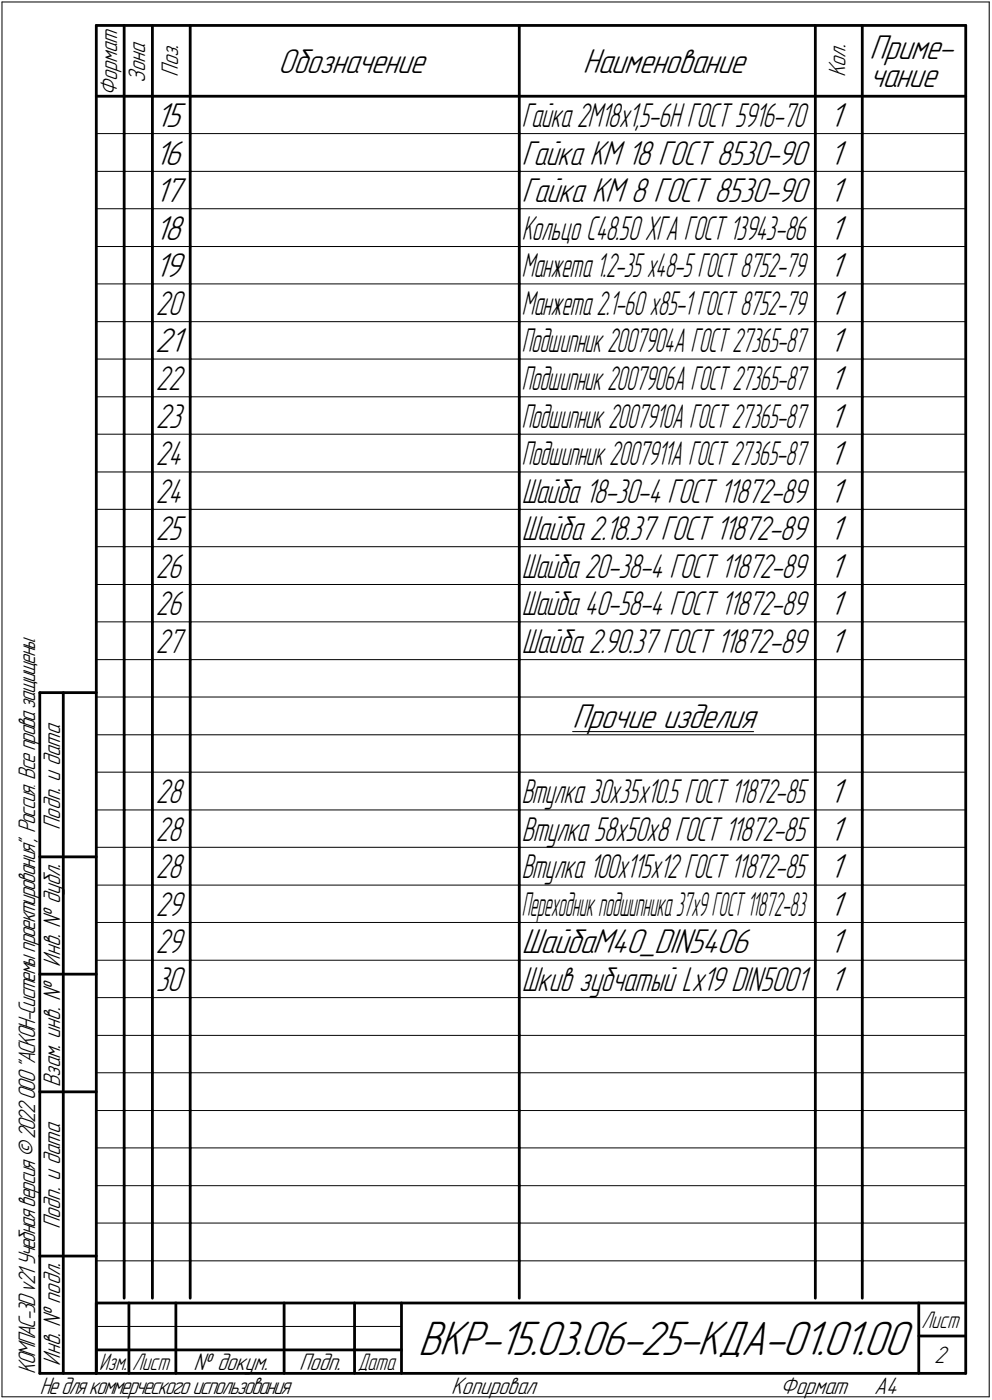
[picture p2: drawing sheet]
<svg xmlns="http://www.w3.org/2000/svg" width="211mm" height="298mm" viewBox="0 0 211 298" stroke-linecap="round" stroke-linejoin="round" font-family="sans-serif">
<defs><g id="words">
<text font-size="10.9" x="88.9" y="288.5">ВКР-15.03.06-25-КДА-01.01.00</text>
<g font-size="7.8">
<text x="59.2" y="15.5">Обозначение</text>
<text x="124" y="15.5">Наименование</text>
<text x="185" y="12.6">Приме-</text>
<text x="185" y="18.5">чание</text>
<text x="33.1" y="27">15</text>
<text x="176.5" y="27">1</text>
<text x="33" y="35">16</text>
<text x="176.5" y="35">1</text>
<text x="33" y="43">17</text>
<text x="176.5" y="43">1</text>
<text x="33" y="51">18</text>
<text x="176.5" y="51">1</text>
<text x="33" y="59">19</text>
<text x="176.5" y="59">1</text>
<text x="176.5" y="67">1</text>
<text x="33" y="75">21</text>
<text x="176.5" y="75">1</text>
<text x="176.5" y="83">1</text>
<text x="176.5" y="91">1</text>
<text x="176.5" y="99">1</text>
<text x="176.5" y="107">1</text>
<text x="176.5" y="115">1</text>
<text x="176.5" y="123">1</text>
<text x="176.5" y="131">1</text>
<text x="176.5" y="139">1</text>
<text x="121.8" y="155">Прочие изделия</text>
<text x="176.5" y="171">1</text>
<text x="176.5" y="179">1</text>
<text x="176.5" y="187">1</text>
<text x="176.5" y="195">1</text>
<text x="111" y="203">ШайбаМ40_DIN5406</text>
<text x="176.5" y="203">1</text>
<text x="176.5" y="211">1</text>
</g>
<g font-size="7.7">
<text x="111" y="35">Гайка KM 18 ГОСТ 8530-90</text>
<text x="111" y="43">Гайка KM 8 ГОСТ 8530-90</text>
<text x="33.1" y="91">23</text>
<text x="33.1" y="115">25</text>
<text x="33.1" y="211">30</text>
</g>
<g font-size="7.6">
<text x="111" y="27">Гайка 2М18x1,5-6H ГОСТ 5916-70</text>
<text x="33.2" y="67">20</text>
<text x="33.2" y="83">22</text>
<text x="33.2" y="99">24</text>
<text x="33.2" y="107">24</text>
<text x="111" y="107">Шайба 18-30-4 ГОСТ 11872-89</text>
<text x="111" y="115">Шайба 2.18.37 ГОСТ 11872-89</text>
<text x="33.2" y="123">26</text>
<text x="111" y="123">Шайба 20-38-4 ГОСТ 11872-89</text>
<text x="33.2" y="131">26</text>
<text x="111" y="131">Шайба 40-58-4 ГОСТ 11872-89</text>
<text x="33.2" y="139">27</text>
<text x="111" y="139">Шайба 2.90.37 ГОСТ 11872-89</text>
<text x="33.2" y="171">28</text>
<text x="111" y="171">Втулка 30х35х10.5 ГОСТ 11872-85</text>
<text x="33.2" y="179">28</text>
<text x="111" y="179">Втулка 58x50x8 ГОСТ 11872-85</text>
<text x="33.2" y="187">28</text>
<text x="111" y="187">Втулка 100x115x12 ГОСТ 11872-85</text>
<text x="33.2" y="195">29</text>
<text x="33.2" y="203">29</text>
<text x="111" y="211">Шкив зубчатый Lx19 DIN5001</text>
</g>
<g font-size="7.5">
<text x="111" y="51">Кольцо C48.50 ХГА ГОСТ 13943-86</text>
<text x="111" y="59">Манжета 1.2-35 x48-5 ГОСТ 8752-79</text>
<text x="111" y="67">Манжета 2.1-60 x85-1 ГОСТ 8752-79</text>
<text x="111" y="75">Подшипник 2007904А ГОСТ 27365-87</text>
<text x="111" y="83">Подшипник 2007906А ГОСТ 27365-87</text>
<text x="111" y="91">Подшипник 2007910А ГОСТ 27365-87</text>
<text x="111" y="99">Подшипник 2007911А ГОСТ 27365-87</text>
<text x="111" y="195">П</text>
<text x="112.8" y="195">ереходникподшипника37х9ГОСТ11872-83</text>
</g>
<g font-size="5.4">
<text x="30.9" y="17.7" transform="rotate(-90 30.9 17.7)">Зона</text>
<text x="37.9" y="16.4" transform="rotate(-90 37.9 16.4)">Поз.</text>
<text x="179.9" y="16.4" transform="rotate(-90 179.9 16.4)">Кол.</text>
<text x="24.9" y="20.5" transform="rotate(-90 24.9 20.5)">Формат</text>
<text x="12.8" y="176.7" transform="rotate(-90 12.8 176.7)">Подп. и дата</text>
<text x="12.8" y="205.8" transform="rotate(-90 12.8 205.8)">Инв. № дубл.</text>
<text x="12.8" y="231.6" transform="rotate(-90 12.8 231.6)">Взам. инв. №</text>
<text x="12.8" y="261.7" transform="rotate(-90 12.8 261.7)">Подп. и дата</text>
<text x="7.5" y="292.5" transform="rotate(-90 7.5 292.5)">КОМПАС-3Dv21 Учебнаяверсия©2022ООО&quot;АСКОН-Системыпроектирования&quot;, Россия. Всеправазащищены.</text>
<text x="12.8" y="290.8" transform="rotate(-90 12.8 290.8)">Инв. № подл.</text>
<text x="41.2" y="291.8">№ докум.</text>
<text x="63.6" y="291.8">Подп.</text>
<text x="198.8" y="290.3">2</text>
<text x="8.5" y="296.7">Недлякоммерческогоиспользования</text>
<text x="96" y="296.8">Копировал</text>
<text x="166" y="296.8">Формат</text>
<text x="186" y="296.8">A4</text>
</g>
<g font-size="5.3">
<text x="196.1" y="282.8">Лист</text>
<text x="21.1" y="291.8">Изм.</text>
<text x="28.1" y="291.8">Лист</text>
<text x="76.1" y="291.8">Дата</text>
</g>
</g></defs>
<g fill="none" stroke="#000" stroke-width=".21">
<path d="M.4 .4h210.1zM.4 .4v297zM210.5 .4v297zM20.5 28.4h5.9zM20.5 36.5h5.9zM26.4 28.4h6zM26.4 36.5h6zM32.4 28.4h8.1zM32.4 36.5h8.1zM40.5 28.4h70zM40.5 36.5h70zM110.5 28.4h63z"/>
<path d="M110.5 36.5h63zM173.5 28.4h10zM173.5 36.5h10zM183.5 28.4h22zM183.5 36.5h22zM20.5 44.4h5.9zM20.5 52.5h5.9zM26.4 44.4h6zM26.4 52.5h6zM32.4 44.4h8.1zM32.4 52.5h8.1zM40.5 44.4h70z"/>
<path d="M40.5 52.5h70zM110.5 44.4h63zM110.5 52.5h63zM173.5 44.4h10zM173.5 52.5h10zM183.5 44.4h22zM183.5 52.5h22zM20.5 60.5h5.9zM20.5 68.5h5.9zM20.5 76.5h5.9zM26.4 60.5h6zM26.4 68.5h6z"/>
<path d="M26.4 76.5h6zM32.4 60.5h8.1zM32.4 68.5h8.1zM32.4 76.5h8.1zM40.5 60.5h70zM40.5 68.5h70zM40.5 76.5h70zM110.5 60.5h63zM110.5 68.5h63zM110.5 76.5h63zM173.5 60.5h10zM173.5 68.5h10z"/>
<path d="M173.5 76.5h10zM183.5 60.5h22zM183.5 68.5h22zM183.5 76.5h22zM20.5 84.5h5.9zM20.5 92.5h5.9zM26.4 84.5h6zM26.4 92.5h6zM32.4 84.5h8.1zM32.4 92.5h8.1zM40.5 84.5h70zM40.5 92.5h70z"/>
<path d="M110.5 84.5h63zM110.5 92.5h63zM173.5 84.5h10zM173.5 92.5h10zM183.5 84.5h22zM183.5 92.5h22zM20.5 100.5h5.9zM20.5 108.5h5.9zM20.5 116.4h5.9zM26.4 100.5h6zM26.4 108.5h6zM26.4 116.4h6z"/>
<path d="M32.4 100.5h8.1zM32.4 108.5h8.1zM32.4 116.4h8.1zM40.5 100.5h70zM40.5 108.5h70zM40.5 116.4h70zM110.5 100.5h63zM110.5 108.5h63zM110.5 116.4h63zM173.5 100.5h10zM173.5 108.5h10zM173.5 116.4h10z"/>
<path d="M183.5 100.5h22zM183.5 108.5h22zM183.5 116.4h22zM20.5 124.5h5.9zM20.5 132.4h5.9zM26.4 124.5h6zM26.4 132.4h6zM32.4 124.5h8.1zM32.4 132.4h8.1zM40.5 124.5h70zM40.5 132.4h70zM110.5 124.5h63z"/>
<path d="M110.5 132.4h63zM173.5 124.5h10zM173.5 132.4h10zM183.5 124.5h22zM183.5 132.4h22zM20.5 140.5h5.9zM20.5 148.4h5.9zM20.5 156.5h5.9zM26.4 140.5h6zM26.4 148.4h6zM26.4 156.5h6zM32.4 140.5h8.1z"/>
<path d="M32.4 148.4h8.1zM32.4 156.5h8.1zM40.5 140.5h70zM40.5 148.4h70zM40.5 156.5h70zM110.5 140.5h63zM110.5 148.4h63zM110.5 156.5h63zM121.8 155.8h38.6zM173.5 140.5h10zM173.5 148.4h10zM173.5 156.5h10z"/>
<path d="M183.5 140.5h22zM183.5 148.4h22zM183.5 156.5h22zM20.5 164.4h5.9zM20.5 172.5h5.9zM26.4 164.4h6zM26.4 172.5h6zM32.4 164.4h8.1zM32.4 172.5h8.1zM40.5 164.4h70zM40.5 172.5h70zM110.5 164.4h63z"/>
<path d="M110.5 172.5h63zM173.5 164.4h10zM173.5 172.5h10zM183.5 164.4h22zM183.5 172.5h22zM20.5 180.4h5.9zM20.5 188.5h5.9zM20.5 196.4h5.9zM26.4 180.4h6zM26.4 188.5h6zM26.4 196.4h6zM32.4 180.4h8.1z"/>
<path d="M32.4 188.5h8.1zM32.4 196.4h8.1zM40.5 180.4h70zM40.5 188.5h70zM40.5 196.4h70zM110.5 180.4h63zM110.5 188.5h63zM110.5 196.4h63zM173.5 180.4h10zM173.5 188.5h10zM173.5 196.4h10zM183.5 180.4h22z"/>
<path d="M183.5 188.5h22zM183.5 196.4h22zM20.5 204.5h5.9zM20.5 212.4h5.9zM26.4 204.5h6zM26.4 212.4h6zM32.4 204.5h8.1zM32.4 212.4h8.1zM40.5 204.5h70zM40.5 212.4h70zM110.5 204.5h63zM110.5 212.4h63z"/>
<path d="M173.5 204.5h10zM173.5 212.4h10zM183.5 204.5h22zM183.5 212.4h22zM20.5 220.5h5.9zM20.5 228.4h5.9zM20.5 236.5h5.9zM26.4 220.5h6zM26.4 228.4h6zM26.4 236.5h6zM32.4 220.5h8.1zM32.4 228.4h8.1z"/>
<path d="M32.4 236.5h8.1zM40.5 220.5h70zM40.5 228.4h70zM40.5 236.5h70zM110.5 220.5h63zM110.5 228.4h63zM110.5 236.5h63zM173.5 220.5h10zM173.5 228.4h10zM173.5 236.5h10zM183.5 220.5h22zM183.5 228.4h22z"/>
<path d="M183.5 236.5h22zM20.5 244.4h5.9zM20.5 252.5h5.9zM26.4 244.4h6zM26.4 252.5h6zM32.4 244.4h8.1zM32.4 252.5h8.1zM40.5 244.4h70zM40.5 252.5h70zM110.5 244.4h63zM110.5 252.5h63zM173.5 244.4h10z"/>
<path d="M173.5 252.5h10zM183.5 244.4h22zM183.5 252.5h22zM20.5 260.4h5.9zM20.5 268.5h5.9zM26.4 260.4h6zM26.4 268.5h6zM32.4 260.4h8.1zM32.4 268.5h8.1zM40.5 260.4h70zM40.5 268.5h70zM110.5 260.4h63z"/>
<path d="M110.5 268.5h63zM173.5 260.4h10zM173.5 268.5h10zM183.5 260.4h22zM183.5 268.5h22zM.4 297.4h210.1zM20.5 282.4h64.9z"/>
</g>
<g fill="none" stroke="#000" stroke-width=".59">
<path d="M20.5 5.4h185zM20.5 5.4v287zM26.4 5.4v15.1zM32.4 5.4v15.1zM40.5 5.4v15.1zM110.5 5.4v15.1zM173.5 5.4v15.1zM183.5 5.4v15.1zM205.5 5.4v287zM20.5 20.5h185zM26.4 20.5v7.9zM26.4 28.4v8.1z"/>
<path d="M26.4 36.5v7.9zM32.4 20.5v7.9zM32.4 28.4v8.1zM32.4 36.5v7.9zM40.5 20.5v7.9zM40.5 28.4v8.1zM40.5 36.5v7.9zM110.5 20.5v7.9zM110.5 28.4v8.1zM110.5 36.5v7.9zM173.5 20.5v7.9zM173.5 28.4v8.1z"/>
<path d="M173.5 36.5v7.9zM183.5 20.5v7.9zM183.5 28.4v8.1zM183.5 36.5v7.9zM26.4 44.4v8.1zM26.4 52.5v8zM32.4 44.4v8.1zM32.4 52.5v8zM40.5 44.4v8.1zM40.5 52.5v8zM110.5 44.4v8.1zM110.5 52.5v8z"/>
<path d="M173.5 44.4v8.1zM173.5 52.5v8zM183.5 44.4v8.1zM183.5 52.5v8zM26.4 60.5v8zM26.4 68.5v8zM26.4 76.5v8zM32.4 60.5v8zM32.4 68.5v8zM32.4 76.5v8zM40.5 60.5v8zM40.5 68.5v8z"/>
<path d="M40.5 76.5v8zM110.5 60.5v8zM110.5 68.5v8zM110.5 76.5v8zM173.5 60.5v8zM173.5 68.5v8zM173.5 76.5v8zM183.5 60.5v8zM183.5 68.5v8zM183.5 76.5v8zM26.4 84.5v8zM26.4 92.5v8z"/>
<path d="M32.4 84.5v8zM32.4 92.5v8zM40.5 84.5v8zM40.5 92.5v8zM110.5 84.5v8zM110.5 92.5v8zM173.5 84.5v8zM173.5 92.5v8zM183.5 84.5v8zM183.5 92.5v8zM26.4 100.5v8zM26.4 108.5v7.9z"/>
<path d="M26.4 116.4v8.1zM32.4 100.5v8zM32.4 108.5v7.9zM32.4 116.4v8.1zM40.5 100.5v8zM40.5 108.5v7.9zM40.5 116.4v8.1zM110.5 100.5v8zM110.5 108.5v7.9zM110.5 116.4v8.1zM173.5 100.5v8zM173.5 108.5v7.9z"/>
<path d="M173.5 116.4v8.1zM183.5 100.5v8zM183.5 108.5v7.9zM183.5 116.4v8.1zM26.4 124.5v7.9zM26.4 132.4v8.1zM32.4 124.5v7.9zM32.4 132.4v8.1zM40.5 124.5v7.9zM40.5 132.4v8.1zM110.5 124.5v7.9zM110.5 132.4v8.1z"/>
<path d="M173.5 124.5v7.9zM173.5 132.4v8.1zM183.5 124.5v7.9zM183.5 132.4v8.1zM8.5 147.5v144.9zM8.5 147.5h12zM13.5 147.5v144.9zM26.4 140.5v7.9zM26.4 148.4v8.1zM26.4 156.5v7.9zM32.4 140.5v7.9zM32.4 148.4v8.1z"/>
<path d="M32.4 156.5v7.9zM40.5 140.5v7.9zM40.5 148.4v8.1zM40.5 156.5v7.9zM110.5 140.5v7.9zM110.5 148.4v8.1zM110.5 156.5v7.9zM173.5 140.5v7.9zM173.5 148.4v8.1zM173.5 156.5v7.9zM183.5 140.5v7.9zM183.5 148.4v8.1z"/>
<path d="M183.5 156.5v7.9zM26.4 164.4v8.1zM26.4 172.5v7.9zM32.4 164.4v8.1zM32.4 172.5v7.9zM40.5 164.4v8.1zM40.5 172.5v7.9zM110.5 164.4v8.1zM110.5 172.5v7.9zM173.5 164.4v8.1zM173.5 172.5v7.9zM183.5 164.4v8.1z"/>
<path d="M183.5 172.5v7.9zM8.5 182.5h12zM26.4 180.4v8.1zM26.4 188.5v7.9zM26.4 196.4v8.1zM32.4 180.4v8.1zM32.4 188.5v7.9zM32.4 196.4v8.1zM40.5 180.4v8.1zM40.5 188.5v7.9zM40.5 196.4v8.1zM110.5 180.4v8.1z"/>
<path d="M110.5 188.5v7.9zM110.5 196.4v8.1zM173.5 180.4v8.1zM173.5 188.5v7.9zM173.5 196.4v8.1zM183.5 180.4v8.1zM183.5 188.5v7.9zM183.5 196.4v8.1zM8.5 207.4h12zM26.4 204.5v7.9zM26.4 212.4v8.1zM32.4 204.5v7.9z"/>
<path d="M32.4 212.4v8.1zM40.5 204.5v7.9zM40.5 212.4v8.1zM110.5 204.5v7.9zM110.5 212.4v8.1zM173.5 204.5v7.9zM173.5 212.4v8.1zM183.5 204.5v7.9zM183.5 212.4v8.1zM8.5 232.5h12zM26.4 220.5v7.9zM26.4 228.4v8.1z"/>
<path d="M26.4 236.5v7.9zM32.4 220.5v7.9zM32.4 228.4v8.1zM32.4 236.5v7.9zM40.5 220.5v7.9zM40.5 228.4v8.1zM40.5 236.5v7.9zM110.5 220.5v7.9zM110.5 228.4v8.1zM110.5 236.5v7.9zM173.5 220.5v7.9zM173.5 228.4v8.1z"/>
<path d="M173.5 236.5v7.9zM183.5 220.5v7.9zM183.5 228.4v8.1zM183.5 236.5v7.9zM26.4 244.4v8.1zM26.4 252.5v7.9zM32.4 244.4v8.1zM32.4 252.5v7.9zM40.5 244.4v8.1zM40.5 252.5v7.9zM110.5 244.4v8.1zM110.5 252.5v7.9z"/>
<path d="M173.5 244.4v8.1zM173.5 252.5v7.9zM183.5 244.4v8.1zM183.5 252.5v7.9zM8.5 267.5h12zM20.5 277.5h185zM20.5 277.5v14.9zM26.4 260.4v8.1zM26.4 268.5v7.9zM27.4 277.5v14.9zM32.4 260.4v8.1zM32.4 268.5v7.9z"/>
<path d="M37.4 277.5v14.9zM40.5 260.4v8.1zM40.5 268.5v7.9zM60.5 277.5v14.9zM75.4 277.5v14.9zM85.4 277.5v14.9zM110.5 260.4v8.1zM110.5 268.5v7.9zM173.5 260.4v8.1zM173.5 268.5v7.9zM183.5 260.4v8.1zM183.5 268.5v7.9z"/>
<path d="M195.5 277.5v14.9zM8.5 292.4h12zM20.5 292.4h185zM20.5 287.4h6.9zM27.4 287.4h10zM37.4 287.4h23.1zM60.5 287.4h14.9zM75.4 287.4h10zM195.5 284.5h10z"/>
</g>
<use href="#words"/>
</svg>
